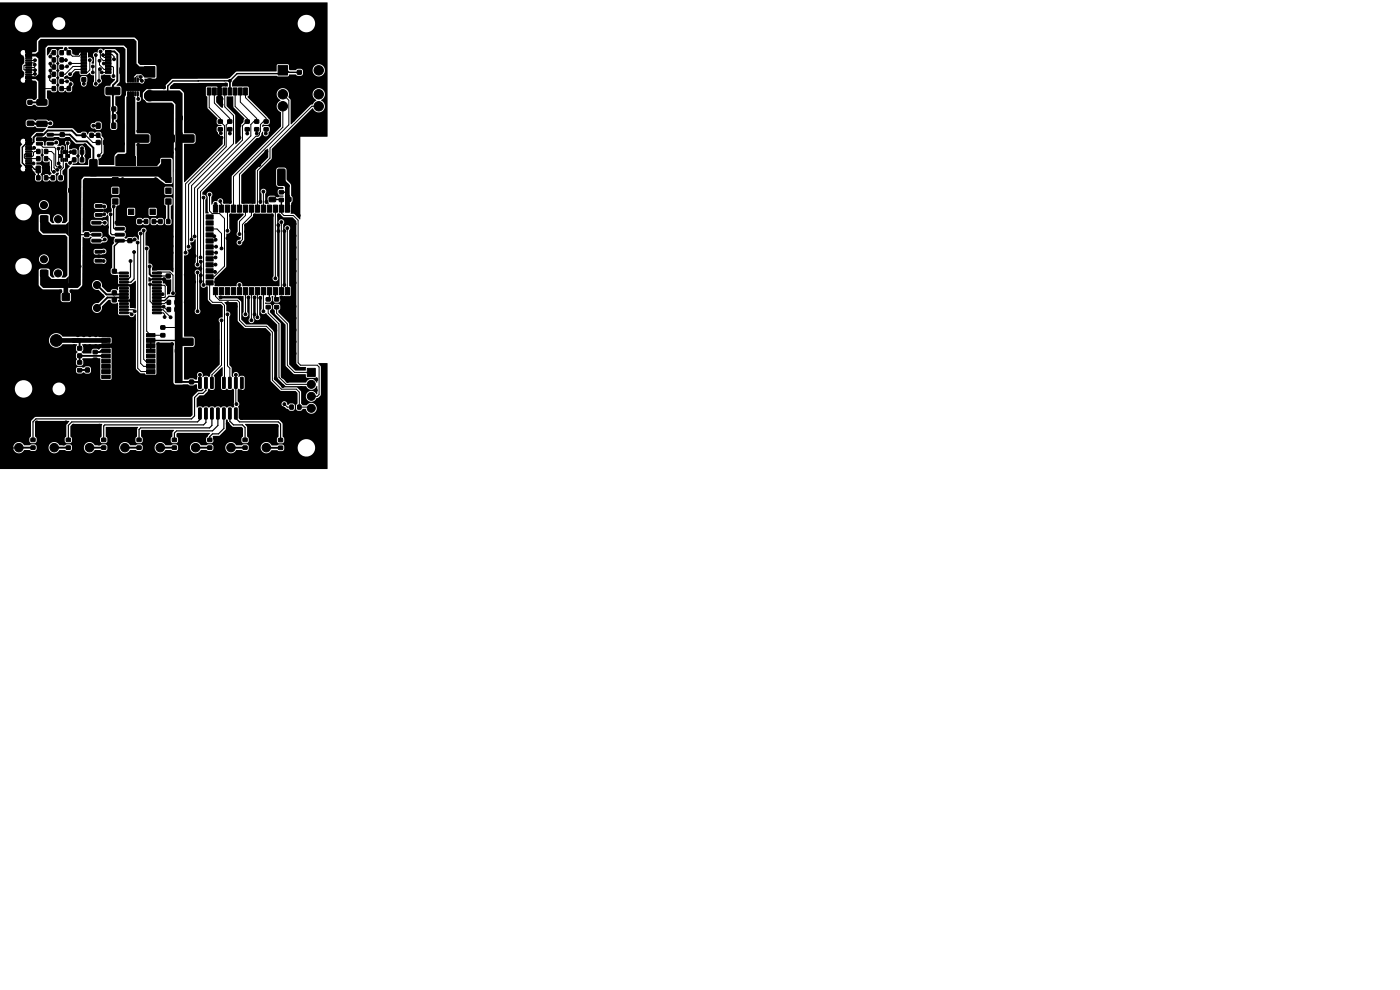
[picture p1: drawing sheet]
<svg xmlns="http://www.w3.org/2000/svg" width="297mm" height="210mm" viewBox="0 0 297 210" stroke-linecap="round" stroke-linejoin="round" font-family="sans-serif">
<g fill="#000" stroke="#000" stroke-width=".21">
<path d="M5.5 10.6h1.2v.5l-1.2 .1zM5.5 11.4h1.2v.5l-1.2 .1zM5.5 16.2h1.2v.5l-1.2 .1zM5.5 17h1.2v.5l-1.2 .1zM5.5 12.7h1.2v.2l-1.2 .1zM5.5 13.7h1.2v.2l-1.2 .1zM5.5 14.2h1.2v.2l-1.2 .1zM5.5 15.2h1.2v.2l-1.2 .1zM5.5 15.7h1.2v.2l-1.2 .1zM5.5 14.7h1.2v.2l-1.2 .1zM5.5 13.2h1.2v.2l-1.2 .1zM5.5 12.2h1.2v.2l-1.2 .1z"/>
<path d="M11.1 13.8h.7v.8h-.7zM11.1 15.3h.7v.9h-.7zM11.1 12.3h.7v.8h-.7zM11.1 18.4h.7v.8h-.7zM11.1 10.8h.7v.8h-.7zM11.1 16.9h.7v.8h-.7zM12.7 13.8h.7v.8h-.7zM12.7 15.3h.7v.9h-.7zM12.7 12.3h.7v.8h-.7zM12.7 18.4h.7v.8h-.7zM12.7 10.8h.7v.8h-.7zM12.7 16.9h.7v.8h-.7z"/>
<path d="M14.3 18.4h.6v.8h-.6zM14.3 10.8h.6v.8h-.6zM15.9 18.4h.7v.8h-.7zM15.9 10.8h.7v.8h-.7zM15.8 16.5h.8v.8h-.8zM17.2 10.7h1.2v.4h-1.2zM17.2 11.4h1.2v.4h-1.2zM17.2 12h1.2v.4h-1.2zM17.2 12.6h1.2v.4h-1.2zM17.2 13.3h1.2v.4h-1.2zM17.2 13.9h1.2v.4h-1.2zM17.2 14.5h1.2v.4h-1.2z"/>
<path d="M17.2 15.2h1.2v.4h-1.2zM17.4 16.5h.8v.8h-.8zM18.1 18.6l2.8-.1 .2 .3-.1 1.1-.2 .2h-2.6l-.1-.2zM22.4 15.2h1.2v.4h-1.2zM22.4 14.5h1.2v.4h-1.2zM22.4 13.9h1.2v.4h-1.2zM22.4 13.3h1.2v.4h-1.2zM22.4 12.6h1.2v.4h-1.2zM22.4 12h1.2v.4h-1.2zM22.4 11.4h1.2v.4h-1.2zM22.4 10.7h1.2v.4h-1.2zM22.5 18.6l2.8-.1 .2 .3-.1 1.1-.2 .2h-2.6l-.1-.2z"/>
<path d="M26.3 18.3h.7v.3h-.7zM25.5 14.3h.7l.2 .1v1.1l-.1 .2h-.6l-.3-.1zM27 17.6h2.4v1.6h-2.4zM27.1 16.5h.2v.9l-.2-.1zM27.1 19.5h.2v.8h-.2zM27.6 16.5h.2v.9l-.2-.1zM27.6 19.5h.2v.8h-.2zM28.1 16.5h.2v.9l-.2-.1zM28.1 19.5h.2v.8h-.2zM27.4 14.3h.7l.2 .1v1.1l-.1 .2h-.6l-.3-.1zM28.6 16.5h.2v.9l-.2-.1zM28.6 19.5h.2v.8h-.2z"/>
<path d="M29.1 16.5h.2v.9l-.2-.1zM29.1 19.5h.2v.8h-.2zM29.4 18.3h.7v.3h-.7zM30.6 14.1h2.3v2.2h-2.3zM41.3 12.9l.3-.2h.9l.2 .2v1.4l-.1 .3-1 .1-.3-.2zM44 18.7h.8v1.5h-.8zM45.1 18.7h.8v1.5h-.8zM46.2 18.7h.8v1.5h-.8zM47.3 18.7h.8v1.5h-.8zM48.4 18.7h.8v1.5h-.8zM49.5 18.7h.8v1.5h-.8zM50.6 18.7h.8v1.5h-.8z"/>
<path d="M51.7 18.7h.8v1.5h-.8zM55.1 12.9l.3-.2h.8l.2 .2 .1 1.4-.2 .3-.9 .1-.3-.2zM59 13.9h2v2h-2zM63.1 15h.8v.7h-.8zM63.1 16.5h.8v.8h-.8zM5.8 25.7h1.2l.2 .2v.6l-.2 .2-1.1-.1-.1-.2zM5.8 23.8h1.2l.2 .2v.6l-.2 .2-1.1-.1-.1-.2zM5.9 21.3h.9v.8h-.9zM5.9 19.8h.9v.8h-.9zM5.5 29.4h1.1l.1 .5-1.2 .1zM5.5 30.2h1.1l.1 .5-1.2 .1zM5.5 35h1.1l.1 .5-1.2 .1z"/>
<path d="M5.5 35.8h1.1l.1 .5-1.2 .1zM5.5 31.5h1.2v.2l-1.2 .1zM5.5 32.5h1.2v.2l-1.2 .1zM5.5 33h1.2v.2l-1.2 .1zM5.5 34h1.2v.2l-1.2 .1zM5.5 34.5h1.2v.2l-1.2 .1zM5.5 33.5h1.2v.2l-1.2 .1zM5.5 32h1.2v.2l-1.2 .1zM5.5 31h1.2v.2l-1.2 .1zM7.7 35.3l.7-.1 .2 .2v1l-.1 .2-.6 .1-.3-.2zM7.8 28.3h1.2v.5l-1.2 .1zM7.8 29.3l1.2-.1v.5l-1.2 .1z"/>
<path d="M7.8 30.2h1.2v.5l-1.2 .1zM7.8 37.3h.7v.8h-.7zM7.9 21.2l1.9-.1 .2 .3v.8l-.3 .1h-1.8l-.1-.2zM7.9 23.5l1.9-.1 .2 .2v.8l-.3 .2h-1.8l-.1-.3zM7.9 25.8l1.9-.1 .2 .2v.8l-.3 .2h-1.8l-.1-.3zM7.8 31.7h.7v.8h-.7zM7.8 33.2h.7v.9h-.7zM9.4 37.3h.7v.8h-.7zM9.6 35.3l.7-.1 .2 .2v1l-.1 .2-.6 .1-.3-.2zM10 30.2h1.2l.1 .5-1.2 .1zM10 28.3h1.2l.1 .5-1.2 .1zM9.4 31.7h.7v.8h-.7z"/>
<path d="M9.4 33.2h.7v.9h-.7zM10.9 37.3h.7v.8h-.7zM12.1 21.2h6.2v5.6h-6.2zM12.5 37.3h.7v.8h-.7zM12.5 32.8h.8v.1l-.8 .1zM12.5 33.2h.8v.1l-.8 .1zM12.9 33.6h.2v.6h-.2zM12.9 31.9l.2 .1v.6h-.2zM13.3 33.6h.2v.6h-.2zM13.3 31.9l.2 .1v.6h-.2zM12.8 28.2h.8v.7h-.8zM12.8 29.7h.8v.8h-.8z"/>
<path d="M13.7 33.6h.2v.6h-.2zM13.7 31.9l.2 .1v.6h-.2zM13.9 33.2h.8l.1 .1-.8 .1zM13.9 32.8h.8l.1 .1-.8 .1zM14.1 33.6h.2v.6h-.2zM14.1 31.9l.2 .1v.6h-.2zM15.4 31.8h.7v.9h-.7zM15.4 33.5h.7v.8h-.7zM17.4 28.3h.7v.8h-.7zM17.1 31.8h.6v.9h-.6zM17.1 33.5h.6v.8h-.6zM19.1 28.3h.7v.8h-.7z"/>
<path d="M19.1 33.9l1.3-.1 .2 .2v3.1l-.1 .2h-1.2l-.3-.1zM19.1 39.3l1.3-.1 .2 .2v3.1l-.1 .2h-1.2l-.3-.1zM20.4 29.8h.8v.8h-.8zM20.5 28.3h.7v.8h-.7zM20.4 26.1h.8v1.1h-.8zM22 29.8h.8v.8h-.8zM22.1 28.3h.7v.8h-.7zM22.2 24.3h.7v.9h-.7zM22.2 22.7h.8v.8h-.8zM23.9 37.6h1.1v1.1h-1.1zM24.6 33.2h4.2v1.9h-4.2zM23.7 26.1h.8v1.1h-.8z"/>
<path d="M23.9 24.3h.6v.9h-.6zM23.8 22.7h.7v.8h-.7zM25.4 26.1h.6l.3 .1v1.1l-.2 .2h-.6l-.2-.1zM28.2 28.7l3.3-.1 .1 .2v1.2l-.2 .2h-3.1l-.2-.3zM27.3 26.1h.6l.3 .1v1.1l-.2 .2h-.6l-.2-.1zM29.1 33.2h4.2v1.9h-4.2zM33.6 28.7l3.3-.1 .1 .2v1.2l-.2 .2h-3.1l-.2-.3zM34.3 33.8h1.9v4.2h-1.9zM35.2 37.6h1.1v1.1h-1.1zM37.8 28.7l3.2-.1 .2 .2v1.2l-.3 .2h-3l-.2-.3zM37.9 24.6h.7v.8h-.7zM39.4 24.6h.8v.8h-.8z"/>
<path d="M41.4 21.1l1-.1 .3 .2v1.4l-.1 .3-1 .1-.3-.2v-1.4zM43.2 28.7l3.2-.1 .2 .2v1.2l-.3 .2h-3l-.2-.3zM46.3 25.4h.9v.7h-.9zM46.3 27.1h.9v.7h-.9zM48.3 25.4h.9v.7h-.9zM48.3 27.1h.9v.7h-.9zM52 25.4h.9v.7h-.9zM52 27.1h.9v.7h-.9zM54 25.4h.9v.7h-.9zM54 27.1h.9v.7h-.9zM55.2 21.1l.9-.1 .3 .2 .1 1.4-.2 .3-.9 .1-.3-.2-.1-1.4zM56 25.4h.9v.7h-.9z"/>
<path d="M56 27.1h.9v.7h-.9zM59 35.9l1.2-.1 .3 .2v3.1l-.2 .2h-1.2l-.2-.1zM59 30.5l1.2-.1 .3 .2v3.1l-.2 .2h-1.2l-.2-.1zM8.6 45.8h1.4v1.4h-1.4zM8.6 57.3h1.4v1.4h-1.4zM13.1 40h.7v.8h-.7zM14.6 40h.8v.8h-.8zM18 49.4h.8v.8h-.8zM18 50.9h.8v.8h-.8zM19.5 47h1.8l.1 .5h-1.8zM19.5 48.3l1.8-.1 .1 .5-1.8 .1zM19.5 49.5h1.8l.1 .5-1.8 .1z"/>
<path d="M19.5 50.8h1.8l.1 .5h-1.8zM20.2 53.1h1.4v.5l-1.3 .1zM20.2 55h1.4v.5l-1.3 .1zM20.3 43.4h1.3l.1 .5-1.4 .1zM20.3 45.3h1.3l.1 .5-1.4 .1zM22.1 54.1h1.3l.1 .5h-1.4zM22.1 44.4h1.4l.1 .5h-1.4zM23.9 42.2h1.1v1.1h-1.1zM23.9 39.9h1.1v1.1h-1.1zM24.5 50.8h1.8l.1 .5h-1.9zM24.5 49.5h1.8l.1 .5-1.9 .1zM24.5 48.3l1.8-.1 .1 .5-1.9 .1z"/>
<path d="M24.5 47h1.8l.1 .5h-1.9zM23.8 57.1h.9v.8h-.9zM23.8 58.7h.9v.8h-.9zM25.4 57.7h1.7l.1 .3-1.8 .1zM25.4 58.4h1.7l.1 .3-1.8 .1zM25.4 59h1.7l.1 .3-1.8 .1zM25.4 59.7h1.7l.1 .3-1.8 .1zM27.2 44.4h1.2v1.1h-1.2zM27.1 50.7h.9v.7h-.9zM27.1 49.1h.9v.8h-.9zM27.6 46.6h.7v.8h-.7zM29.5 44.4h1.2v1.1h-1.2z"/>
<path d="M29.2 46.6h.7v.8h-.7zM30.6 46.6h.7v.8h-.7zM31.8 44.4h1.2v1.1h-1.2zM32.4 59.7h1.7l.1 .3-1.8 .1zM32.4 59h1.7l.1 .3-1.8 .1zM32.4 58.4h1.7l.1 .3-1.8 .1zM32.4 57.7h1.7l.1 .3-1.8 .1zM32.3 46.6h.7v.8h-.7zM33.7 46.6h.7v.8h-.7zM35.2 42.2h1.1v1.1h-1.1zM35.2 39.9h1.1v1.1h-1.1zM35.3 58.2h.8v.7h-.8z"/>
<path d="M35.3 59.7h.8v.8h-.8zM35.3 46.6h.7v.8h-.7zM43.7 45.6h1.5v.9h-1.5zM43.7 46.9h1.5v.9h-1.5zM43.7 48.1h1.5v.9h-1.5zM43.7 49.4h1.5v.9h-1.5zM43.7 50.7h1.5v.9h-1.5zM43.7 51.9h1.5v.9h-1.5zM43.7 53.2h1.5v.9h-1.5zM43.7 54.5h1.5v.9h-1.5zM43.7 55.7h1.5v.9h-1.5zM43.7 57h1.5v.9h-1.5z"/>
<path d="M43.7 58.3h1.5v.9h-1.5zM43.7 59.6h1.5v.9h-1.5zM45.3 43.5h.9v1.5h-.9zM46.5 43.5h.9v1.5h-.9zM47.8 43.5h.9v1.5h-.9zM49.1 43.5h.9v1.5h-.9zM50.3 43.5h1v1.5h-1zM51.6 43.5h.9v1.5h-.9zM52.9 43.5h.9v1.5h-.9zM54.2 43.5h.9v1.5h-.9zM55.4 43.5h.9v1.5h-.9zM52.6 49.6h3.9v3.9h-3.9z"/>
<path d="M56.7 43.5h.9v1.5h-.9zM57.1 41.9l1.3-.1 .1 .3v.6l-.2 .1h-1.1l-.1-.2zM57.1 40l1.3-.1 .1 .3v.6l-.2 .1h-1.1l-.1-.2zM58 43.5h.9v1.5h-.9zM59.2 43.5h.9v1.5h-.9zM59.3 40.4h.8v.7h-.8zM59.3 42.1h.8v.7h-.8zM60.5 43.5h.9v1.5h-.9zM60.9 41.9h.8v.8h-.8zM61.8 43.5h.9v1.5h-.9zM62.5 41.9h.7v.8h-.7zM13.2 62.3h1.5v1.4h-1.5z"/>
<path d="M16.5 73.5h.8v.8h-.8zM16.5 75.1h.8v.7h-.8zM16.5 76.5h.8v.7h-.8zM16.5 78.2h.8v.7h-.8zM18.2 78.1h.7v.8h-.7zM19.7 78.1h.8v.8h-.8zM19.8 74.3h.8v.7h-.8zM19.8 76h.8v.7h-.8zM21.6 70.8h1.8v.7h-1.8zM21.6 71.8h1.8v.8h-1.8zM21.6 72.9h1.8v.8h-1.8zM21.6 74h1.8v.8h-1.8z"/>
<path d="M21.6 75.1h1.8v.8h-1.8zM21.6 76.2h1.8v.8h-1.8zM21.6 77.3h1.8v.8h-1.8zM21.6 78.4h1.8v.8h-1.8zM21.6 79.6h1.8v.7h-1.8zM23.8 61.7h.9v.8h-.9zM23.8 60.2h.9v.7h-.9zM23.8 63.2h.9v.8h-.9zM23.8 64.8h.9v.8h-.9zM25.4 60.3h1.7l.1 .3-1.8 .1zM25.4 61h1.7l.1 .3-1.8 .1zM25.4 61.6h1.7l.1 .3-1.8 .1z"/>
<path d="M25.4 62.3h1.7l.1 .3-1.8 .1zM25.4 62.9h1.7l.1 .3-1.8 .1zM25.4 63.6h1.7l.1 .3-1.8 .1zM25.4 64.2h1.7l.1 .3-1.8 .1zM25.4 64.9h1.7l.1 .3-1.8 .1zM25.4 65.5h1.7l.1 .3-1.8 .1zM25.4 66.2h1.7l.1 .3-1.8 .1zM31.1 79.6h1.8v.7h-1.8zM31.1 78.4h1.8v.8h-1.8zM31.1 77.3h1.8v.8h-1.8zM31.1 76.2h1.8v.8h-1.8zM31.1 75.1h1.8v.8h-1.8z"/>
<path d="M31.1 74h1.8v.8h-1.8zM31.1 72.9h1.8v.8h-1.8zM31.1 71.8h1.8v.8h-1.8zM31.1 70.8h1.8v.7h-1.8zM32.4 66.2h1.7l.1 .3-1.8 .1zM32.4 65.5h1.7l.1 .3-1.8 .1zM32.4 64.9h1.7l.1 .3-1.8 .1zM32.4 64.2h1.7l.1 .3-1.8 .1zM32.4 63.6h1.7l.1 .3-1.8 .1zM32.4 62.9h1.7l.1 .3-1.8 .1zM32.4 62.3h1.7l.1 .3-1.8 .1zM32.4 61.6h1.7l.1 .3-1.8 .1z"/>
<path d="M32.4 61h1.7l.1 .3-1.8 .1zM32.4 60.3h1.7l.1 .3-1.8 .1zM34.1 69.1h.9v.7h-.9zM34.1 70.8h.9v.7h-.9zM35.5 65.2h.7v.9h-.7zM35.5 63.7h.7v.9h-.7zM35.7 74h.8v.8h-.8zM37.6 71.8l3.2-.1 .2 .3v1.2l-.3 .1h-3.1l-.1-.2zM37.1 65.2h.7v.9h-.7zM37.1 63.7h.7v.9h-.7zM37.2 74h.8v.8h-.8zM43 71.8l3.2-.1 .2 .3v1.2l-.3 .1h-3.1l-.1-.2z"/>
<path d="M45.3 61h.9v1.5h-.9zM46.5 61h.9v1.5h-.9zM47.8 61h.9v1.5h-.9zM49.1 61h.9v1.5h-.9zM50.3 61h1v1.5h-1zM51.6 61h.9v1.5h-.9zM52.9 61h.9v1.5h-.9zM54.2 61h.9v1.5h-.9zM55.4 61h.9v1.5h-.9zM56.7 61h.9v1.5h-.9zM56.5 63.2h.8v.6h-.8zM56.5 64.8h.8v.7h-.8z"/>
<path d="M58 61h.9v1.5h-.9zM58.3 63.2h.8v.6h-.8zM58.3 64.8h.8v.7h-.8zM59.2 61h.9v1.5h-.9zM60.5 61h.9v1.5h-.9zM61.8 61h.9v1.5h-.9zM65.2 78.1h1.7v1.7h-1.7zM3.1 96.6h1.8v1.8h-1.8zM6.6 93h.8v.7h-.8zM6.6 94.6h.8v.7h-.8zM10.6 96.6h1.8v1.8h-1.8zM14.1 93h.8v.7h-.8z"/>
<path d="M14.1 94.6h.8v.7h-.8zM18.1 96.6h1.8v1.8h-1.8zM21.6 93h.8v.7h-.8zM21.6 94.6h.8v.7h-.8zM25.6 96.6h1.8v1.8h-1.8zM29.1 93h.8v.7h-.8zM29.1 94.6h.8v.7h-.8zM33.1 96.6h1.8v1.8h-1.8zM36.6 93h.8v.7h-.8zM36.6 94.6h.8v.7h-.8zM40.2 80.6h.8v.8h-.8zM40.2 82.2h.8v.8h-.8z"/>
<path d="M42.2 86.6l.4-.1 .1 .2v2.1l-.1 .1-.5-.1zM42.2 80.1l.4-.1 .1 .2v2.1l-.1 .1-.5-.1zM40.6 96.6h1.8v1.8h-1.8zM43.4 86.6l.4-.1 .2 .2v2.1l-.2 .1-.4-.1zM43.4 80.1l.4-.1 .2 .2v2.1l-.2 .1-.4-.1zM44.1 93h.8v.7h-.8zM44.1 94.6h.8v.7h-.8zM44.7 86.6l.4-.1 .2 .2v2.1l-.2 .1-.4-.1zM44.7 80.1l.4-.1 .2 .2v2.1l-.2 .1-.4-.1zM46 86.6l.4-.1 .1 .2v2.1l-.1 .1-.5-.1zM46 80.1l.4-.1 .1 .2v2.1l-.1 .1-.5-.1zM47.2 86.6l.4-.1 .2 .2v2.1l-.2 .1-.4-.1z"/>
<path d="M47.2 80.1l.4-.1 .2 .2v2.1l-.2 .1-.4-.1zM48.5 86.6l.4-.1 .2 .2v2.1l-.2 .1-.4-.1zM48.5 80.1l.4-.1 .2 .2v2.1l-.2 .1-.4-.1zM49.8 86.6l.4-.1 .1 .2v2.1l-.1 .1-.5-.1zM49.8 80.1l.4-.1 .1 .2v2.1l-.1 .1-.5-.1zM48.1 96.6h1.8v1.8h-1.8zM51 86.6l.5-.1 .1 .2v2.1l-.1 .1-.5-.1zM51 80.1l.5-.1 .1 .2v2.1l-.1 .1-.5-.1zM51.6 93h.8v.7h-.8zM51.6 94.6h.8v.7h-.8zM55.6 96.6h1.8v1.8h-1.8zM59.1 93h.8v.7h-.8z"/>
<path d="M59.1 94.7h.8v.6h-.8zM61.5 85.9h.7v.9h-.7zM63.2 85.9h.6v.9h-.6z"/>
<circle cx="2.5" cy="17.5" r=".3"/>
<circle cx="2.5" cy="20" r=".3"/>
<circle cx="2.5" cy="5" r=".3"/>
<circle cx="2.5" cy="15" r=".3"/>
<circle cx="2.5" cy="7.5" r=".3"/>
<circle cx="2.5" cy="2.5" r=".3"/>
<circle cx="2.5" cy="12.5" r=".3"/>
<circle cx="5" cy="20" r=".3"/>
<circle cx="5" cy="2.5" r=".3"/>
<circle cx="7.4" cy="13.7" r=".3"/>
<circle cx="7.4" cy="15.7" r=".3"/>
<circle cx="7.4" cy="12.8" r=".3"/>
<circle cx="7.4" cy="14.9" r=".3"/>
<circle cx="7.5" cy="5" r=".3"/>
<circle cx="7.5" cy="2.5" r=".3"/>
<circle cx="10" cy="2.5" r=".3"/>
<circle cx="10.4" cy="10.4" r=".3"/>
<circle cx="10.5" cy="16.3" r=".3"/>
<circle cx="10.7" cy="12" r=".3"/>
<circle cx="10.7" cy="13.5" r=".3"/>
<circle cx="10.7" cy="15" r=".3"/>
<circle cx="12.5" cy="2.5" r=".3"/>
<circle cx="13.9" cy="10.4" r=".3"/>
<circle cx="14" cy="12.8" r=".3"/>
<circle cx="14.2" cy="14.1" r=".3"/>
<circle cx="14.2" cy="17.3" r=".3"/>
<circle cx="14.9" cy="15.7" r=".3"/>
<circle cx="14.9" cy="13.5" r=".3"/>
<circle cx="15" cy="17.8" r=".3"/>
<circle cx="15" cy="5" r=".3"/>
<circle cx="15" cy="2.5" r=".3"/>
<circle cx="17.5" cy="2.5" r=".3"/>
<circle cx="17.8" cy="17.8" r=".3"/>
<circle cx="19" cy="12.8" r=".3"/>
<circle cx="19.2" cy="11.3" r=".3"/>
<circle cx="19.7" cy="15.4" r=".3"/>
<circle cx="19.7" cy="14.1" r=".3"/>
<circle cx="20" cy="5" r=".3"/>
<circle cx="20" cy="2.5" r=".3"/>
<circle cx="20.3" cy="17.8" r=".3"/>
<circle cx="20.3" cy="11.7" r=".3"/>
<circle cx="21" cy="17.1" r=".3"/>
<circle cx="21.1" cy="12.9" r=".3"/>
<circle cx="21.2" cy="14.7" r=".3"/>
<circle cx="21.3" cy="10.9" r=".3"/>
<circle cx="21.6" cy="15.4" r=".3"/>
<circle cx="21.9" cy="11.7" r=".3"/>
<circle cx="22" cy="13.5" r=".3"/>
<circle cx="22.5" cy="2.5" r=".3"/>
<circle cx="24.1" cy="16.1" r=".3"/>
<circle cx="24.2" cy="12.6" r=".3"/>
<circle cx="25" cy="5" r=".3"/>
<circle cx="25" cy="2.5" r=".3"/>
<circle cx="25.4" cy="10.5" r=".3"/>
<circle cx="26" cy="17" r=".3"/>
<circle cx="27.5" cy="2.5" r=".3"/>
<circle cx="29.9" cy="16.3" r=".3"/>
<circle cx="30" cy="5" r=".3"/>
<circle cx="30" cy="10" r=".3"/>
<circle cx="30" cy="2.5" r=".3"/>
<circle cx="30.1" cy="17.1" r=".3"/>
<circle cx="31.8" cy="17.8" r="1.1"/>
<circle cx="32.5" cy="2.5" r=".3"/>
<circle cx="34.8" cy="18.5" r=".3"/>
<circle cx="35" cy="10" r=".3"/>
<circle cx="35" cy="15" r=".3"/>
<circle cx="35" cy="5" r=".3"/>
<circle cx="35" cy="2.5" r=".3"/>
<circle cx="36.6" cy="18.4" r=".3"/>
<circle cx="37.5" cy="2.5" r=".3"/>
<circle cx="40" cy="5" r=".3"/>
<circle cx="40" cy="20" r=".3"/>
<circle cx="40" cy="15" r=".3"/>
<circle cx="40" cy="10" r=".3"/>
<circle cx="40" cy="2.5" r=".3"/>
<circle cx="42.5" cy="2.5" r=".3"/>
<circle cx="45" cy="5" r=".3"/>
<circle cx="45" cy="10" r=".3"/>
<circle cx="45" cy="15" r=".3"/>
<circle cx="45" cy="2.5" r=".3"/>
<circle cx="47.5" cy="2.5" r=".3"/>
<circle cx="47.9" cy="17.9" r=".3"/>
<circle cx="48.8" cy="17.1" r=".3"/>
<circle cx="50" cy="5" r=".3"/>
<circle cx="50" cy="10" r=".3"/>
<circle cx="50" cy="2.5" r=".3"/>
<circle cx="52.5" cy="2.5" r=".3"/>
<circle cx="52.7" cy="17.1" r=".3"/>
<circle cx="55" cy="5" r=".3"/>
<circle cx="55" cy="20" r=".3"/>
<circle cx="55" cy="10" r=".3"/>
<circle cx="55" cy="2.5" r=".3"/>
<circle cx="57.5" cy="2.5" r=".3"/>
<circle cx="60" cy="20" r="1"/>
<circle cx="60" cy="17.5" r="1"/>
<circle cx="60" cy="5" r=".3"/>
<circle cx="60" cy="10" r=".3"/>
<circle cx="60" cy="2.5" r=".3"/>
<circle cx="62.5" cy="2.5" r=".3"/>
<circle cx="65" cy="20" r=".3"/>
<circle cx="65" cy="15" r=".3"/>
<circle cx="65" cy="10" r=".3"/>
<circle cx="65" cy="2.5" r=".3"/>
<circle cx="67.5" cy="5" r=".3"/>
<circle cx="67.5" cy="10" r=".3"/>
<circle cx="67.5" cy="2.5" r=".3"/>
<circle cx="67.5" cy="7.5" r=".3"/>
<circle cx="67.5" cy="12.5" r=".3"/>
<circle cx="67.6" cy="14.9" r="1"/>
<circle cx="67.6" cy="20" r="1"/>
<circle cx="67.6" cy="17.5" r="1"/>
<circle cx="2.5" cy="32.5" r=".3"/>
<circle cx="2.5" cy="27.5" r=".3"/>
<circle cx="2.5" cy="22.5" r=".3"/>
<circle cx="2.5" cy="40" r=".3"/>
<circle cx="2.5" cy="35" r=".3"/>
<circle cx="2.5" cy="30" r=".3"/>
<circle cx="2.5" cy="25" r=".3"/>
<circle cx="5" cy="40" r=".3"/>
<circle cx="5" cy="25" r=".3"/>
<circle cx="7.1" cy="34.7" r=".3"/>
<circle cx="7.2" cy="31.4" r=".3"/>
<circle cx="9.3" cy="36.7" r=".3"/>
<circle cx="9.3" cy="35.6" r=".3"/>
<circle cx="9.7" cy="29.6" r=".3"/>
<circle cx="10.7" cy="26.2" r=".3"/>
<circle cx="11.4" cy="36.4" r=".3"/>
<circle cx="11.9" cy="30.2" r=".3"/>
<circle cx="12.2" cy="36" r=".3"/>
<circle cx="12.4" cy="31.5" r=".3"/>
<circle cx="12.4" cy="34.7" r=".3"/>
<circle cx="12.7" cy="35.4" r=".3"/>
<circle cx="13.3" cy="31.4" r=".3"/>
<circle cx="14.3" cy="30.4" r=".3"/>
<circle cx="14.6" cy="29.5" r=".3"/>
<circle cx="14.9" cy="34.5" r=".3"/>
<circle cx="15" cy="32.3" r=".3"/>
<circle cx="15.4" cy="30.5" r=".3"/>
<circle cx="17.4" cy="31.5" r=".3"/>
<circle cx="18" cy="30.8" r=".3"/>
<circle cx="18.2" cy="38.2" r=".3"/>
<circle cx="18.4" cy="33" r=".3"/>
<circle cx="19.8" cy="26.7" r=".3"/>
<circle cx="21" cy="33" r=".3"/>
<circle cx="22" cy="39" r=".3"/>
<circle cx="23.4" cy="30.5" r=".3"/>
<circle cx="26" cy="38" r=".3"/>
<circle cx="26" cy="40" r=".3"/>
<circle cx="26.1" cy="30.5" r=".3"/>
<circle cx="29.3" cy="21" r=".3"/>
<circle cx="29.3" cy="30.7" r=".3"/>
<circle cx="29.3" cy="27.8" r=".3"/>
<circle cx="29.5" cy="32.4" r=".3"/>
<circle cx="30.5" cy="21.6" r=".3"/>
<circle cx="31.8" cy="20.3" r="1.1"/>
<circle cx="33" cy="38" r=".3"/>
<circle cx="33" cy="40" r=".3"/>
<circle cx="36.3" cy="22.4" r=".3"/>
<circle cx="36.4" cy="32.4" r=".3"/>
<circle cx="37.5" cy="31.6" r=".3"/>
<circle cx="38.1" cy="39.4" r=".3"/>
<circle cx="38.4" cy="28.3" r=".3"/>
<circle cx="40" cy="35" r=".3"/>
<circle cx="46.9" cy="28.3" r=".3"/>
<circle cx="47" cy="29.2" r=".3"/>
<circle cx="47" cy="22.2" r=".3"/>
<circle cx="47" cy="21" r=".3"/>
<circle cx="48.8" cy="28.3" r=".3"/>
<circle cx="49" cy="21" r=".3"/>
<circle cx="50" cy="35" r=".3"/>
<circle cx="50.8" cy="29.2" r=".3"/>
<circle cx="50.8" cy="26.7" r=".3"/>
<circle cx="51" cy="25" r=".3"/>
<circle cx="52.5" cy="28.3" r=".3"/>
<circle cx="54.5" cy="28.3" r=".3"/>
<circle cx="55" cy="35" r=".3"/>
<circle cx="56.4" cy="28.3" r=".3"/>
<circle cx="56.5" cy="32.1" r=".3"/>
<circle cx="60" cy="22.5" r="1"/>
<circle cx="60" cy="35" r=".3"/>
<circle cx="60.9" cy="39.4" r=".3"/>
<circle cx="62.2" cy="25.4" r=".3"/>
<circle cx="62.5" cy="32.5" r=".3"/>
<circle cx="62.5" cy="35" r=".3"/>
<circle cx="62.5" cy="40" r=".3"/>
<circle cx="62.5" cy="30" r=".3"/>
<circle cx="62.5" cy="37.5" r=".3"/>
<circle cx="65" cy="25" r=".3"/>
<circle cx="67.5" cy="27.5" r=".3"/>
<circle cx="67.5" cy="25" r=".3"/>
<circle cx="67.6" cy="22.5" r="1"/>
<circle cx="2.5" cy="50" r=".3"/>
<circle cx="2.5" cy="45" r=".3"/>
<circle cx="2.5" cy="42.5" r=".3"/>
<circle cx="2.5" cy="52.5" r=".3"/>
<circle cx="2.5" cy="47.5" r=".3"/>
<circle cx="2.5" cy="57.5" r=".3"/>
<circle cx="2.5" cy="55" r=".3"/>
<circle cx="5" cy="50" r=".3"/>
<circle cx="9.3" cy="55" r=".75"/>
<circle cx="9.3" cy="43.5" r=".75"/>
<circle cx="11" cy="45.5" r=".3"/>
<circle cx="11" cy="56.5" r=".3"/>
<circle cx="12.3" cy="55" r=".75"/>
<circle cx="12.3" cy="58" r=".75"/>
<circle cx="12.3" cy="43.5" r=".75"/>
<circle cx="12.3" cy="46.5" r=".75"/>
<circle cx="13.8" cy="46.7" r=".3"/>
<circle cx="13.8" cy="58.3" r=".3"/>
<circle cx="16.9" cy="56.5" r=".3"/>
<circle cx="18" cy="54.4" r=".3"/>
<circle cx="18" cy="55.8" r=".3"/>
<circle cx="21" cy="54.4" r=".3"/>
<circle cx="21.1" cy="40.5" r=".3"/>
<circle cx="22" cy="55.4" r=".3"/>
<circle cx="22" cy="53.3" r=".3"/>
<circle cx="22.1" cy="45.5" r=".3"/>
<circle cx="22.1" cy="43.8" r=".3"/>
<circle cx="22.2" cy="47.2" r=".3"/>
<circle cx="22.2" cy="50.8" r=".3"/>
<circle cx="22.7" cy="48.2" r=".3"/>
<circle cx="23.5" cy="45.5" r=".3"/>
<circle cx="23.7" cy="50.8" r=".3"/>
<circle cx="24.1" cy="43.8" r=".3"/>
<circle cx="25.1" cy="44" r=".3"/>
<circle cx="25.3" cy="46.3" r=".3"/>
<circle cx="26.9" cy="47.8" r=".3"/>
<circle cx="27.7" cy="55.4" r=".3"/>
<circle cx="28.4" cy="53.5" r=".3"/>
<circle cx="28.6" cy="50.8" r=".3"/>
<circle cx="29.2" cy="51.4" r=".3"/>
<circle cx="29.8" cy="49.5" r=".3"/>
<circle cx="30.5" cy="48.9" r=".3"/>
<circle cx="31.1" cy="52.7" r=".3"/>
<circle cx="31.8" cy="56.5" r=".3"/>
<circle cx="32" cy="53.7" r=".3"/>
<circle cx="32" cy="50.2" r=".3"/>
<circle cx="32" cy="52.2" r=".3"/>
<circle cx="32" cy="55.3" r=".3"/>
<circle cx="32.8" cy="56.9" r=".3"/>
<circle cx="34.8" cy="43.9" r=".3"/>
<circle cx="34.8" cy="59.2" r=".3"/>
<circle cx="35" cy="55" r=".3"/>
<circle cx="36.4" cy="53.6" r=".3"/>
<circle cx="36.4" cy="50.2" r=".3"/>
<circle cx="36.4" cy="52.2" r=".3"/>
<circle cx="36.4" cy="57" r=".3"/>
<circle cx="38" cy="50.9" r=".3"/>
<circle cx="39.4" cy="53.6" r=".3"/>
<circle cx="39.4" cy="58.3" r=".3"/>
<circle cx="39.6" cy="54.6" r=".3"/>
<circle cx="40" cy="52.3" r=".3"/>
<circle cx="40.6" cy="50.8" r=".3"/>
<circle cx="41.2" cy="59.8" r=".3"/>
<circle cx="41.3" cy="50.2" r=".3"/>
<circle cx="41.3" cy="54.3" r=".3"/>
<circle cx="41.9" cy="57.8" r=".3"/>
<circle cx="41.9" cy="56.1" r=".3"/>
<circle cx="42.5" cy="57" r=".3"/>
<circle cx="42.5" cy="54.6" r=".3"/>
<circle cx="42.6" cy="59.7" r=".3"/>
<circle cx="42.6" cy="58.4" r=".3"/>
<circle cx="42.6" cy="55.5" r=".3"/>
<circle cx="43.2" cy="41.9" r=".3"/>
<circle cx="44.5" cy="41.3" r=".3"/>
<circle cx="45.5" cy="50.1" r=".3"/>
<circle cx="45.6" cy="41.9" r=".3"/>
<circle cx="45.6" cy="57.7" r=".3"/>
<circle cx="45.7" cy="43.2" r=".3"/>
<circle cx="45.7" cy="54.6" r=".3"/>
<circle cx="45.7" cy="56.1" r=".3"/>
<circle cx="45.7" cy="50.9" r=".3"/>
<circle cx="45.8" cy="59.8" r=".3"/>
<circle cx="45.8" cy="53.6" r=".3"/>
<circle cx="45.8" cy="52.3" r=".3"/>
<circle cx="46.7" cy="42.7" r=".3"/>
<circle cx="47" cy="52.7" r=".3"/>
<circle cx="48.3" cy="49" r=".3"/>
<circle cx="48.3" cy="50.5" r=".3"/>
<circle cx="48.8" cy="42.8" r=".3"/>
<circle cx="49" cy="45.7" r=".3"/>
<circle cx="49.5" cy="47.8" r=".3"/>
<circle cx="50" cy="55" r=".3"/>
<circle cx="50.3" cy="50.4" r=".3"/>
<circle cx="50.8" cy="51.4" r=".3"/>
<circle cx="50.8" cy="45.7" r=".3"/>
<circle cx="50.8" cy="49.7" r=".3"/>
<circle cx="51.7" cy="42.8" r=".3"/>
<circle cx="52.1" cy="59.8" r=".3"/>
<circle cx="52.2" cy="47.8" r=".3"/>
<circle cx="52.2" cy="49.1" r=".3"/>
<circle cx="53.1" cy="50.8" r=".3"/>
<circle cx="53.1" cy="52.2" r=".3"/>
<circle cx="53.6" cy="42.8" r=".3"/>
<circle cx="53.8" cy="52.9" r=".3"/>
<circle cx="53.8" cy="50.1" r=".3"/>
<circle cx="53.8" cy="51.5" r=".3"/>
<circle cx="54.1" cy="45.7" r=".3"/>
<circle cx="54.5" cy="52.2" r=".3"/>
<circle cx="54.5" cy="50.8" r=".3"/>
<circle cx="55" cy="55" r=".3"/>
<circle cx="55.2" cy="52.9" r=".3"/>
<circle cx="55.2" cy="50.1" r=".3"/>
<circle cx="55.2" cy="51.5" r=".3"/>
<circle cx="55.2" cy="42.8" r=".3"/>
<circle cx="55.9" cy="40.6" r=".3"/>
<circle cx="55.9" cy="50.8" r=".3"/>
<circle cx="55.9" cy="52.2" r=".3"/>
<circle cx="56.5" cy="42.8" r=".3"/>
<circle cx="57.7" cy="45.7" r=".3"/>
<circle cx="58.4" cy="59.1" r=".3"/>
<circle cx="58.7" cy="41.4" r=".3"/>
<circle cx="59.1" cy="49" r=".3"/>
<circle cx="59.1" cy="47.8" r=".3"/>
<circle cx="59.2" cy="45.7" r=".3"/>
<circle cx="59.7" cy="47.1" r=".3"/>
<circle cx="60.3" cy="49" r=".3"/>
<circle cx="61" cy="48.4" r=".3"/>
<circle cx="62.5" cy="50" r=".3"/>
<circle cx="62.5" cy="47.5" r=".3"/>
<circle cx="62.5" cy="57.5" r=".3"/>
<circle cx="62.5" cy="52.5" r=".3"/>
<circle cx="62.5" cy="55" r=".3"/>
<circle cx="63.4" cy="45.7" r=".3"/>
<circle cx="2.5" cy="72.5" r=".3"/>
<circle cx="2.5" cy="67.5" r=".3"/>
<circle cx="2.5" cy="62.5" r=".3"/>
<circle cx="2.5" cy="77.5" r=".3"/>
<circle cx="2.5" cy="75" r=".3"/>
<circle cx="2.5" cy="65" r=".3"/>
<circle cx="2.5" cy="70" r=".3"/>
<circle cx="2.5" cy="60" r=".3"/>
<circle cx="5" cy="75" r=".3"/>
<circle cx="5" cy="65" r=".3"/>
<circle cx="5" cy="70" r=".3"/>
<circle cx="5" cy="60" r=".3"/>
<circle cx="9.4" cy="74.8" r="1.25"/>
<circle cx="9.4" cy="69.7" r="1.25"/>
<circle cx="11.9" cy="72.2" r="1.25"/>
<circle cx="12.8" cy="61.8" r=".3"/>
<circle cx="14" cy="65.5" r=".8"/>
<circle cx="14.5" cy="69.7" r="1.25"/>
<circle cx="14.5" cy="74.8" r="1.25"/>
<circle cx="15.2" cy="61.8" r=".3"/>
<circle cx="15.7" cy="73.4" r=".3"/>
<circle cx="16.5" cy="71.1" r=".3"/>
<circle cx="17.8" cy="71.1" r=".3"/>
<circle cx="18" cy="73.4" r=".3"/>
<circle cx="19" cy="71.1" r=".3"/>
<circle cx="19" cy="73.4" r=".3"/>
<circle cx="20" cy="70" r=".3"/>
<circle cx="20.3" cy="71.1" r=".3"/>
<circle cx="20.3" cy="73.4" r=".3"/>
<circle cx="20.6" cy="65.3" r=".75"/>
<circle cx="20.6" cy="60.5" r=".75"/>
<circle cx="21.2" cy="73.4" r=".3"/>
<circle cx="21.2" cy="71.1" r=".3"/>
<circle cx="21.7" cy="62.8" r=".3"/>
<circle cx="25" cy="75" r=".3"/>
<circle cx="25" cy="70" r=".3"/>
<circle cx="27.9" cy="66.7" r=".3"/>
<circle cx="28.2" cy="60.5" r=".3"/>
<circle cx="28.3" cy="64.8" r=".3"/>
<circle cx="28.4" cy="67.8" r=".3"/>
<circle cx="28.6" cy="66" r=".3"/>
<circle cx="31.8" cy="60.3" r=".3"/>
<circle cx="33.6" cy="73" r=".3"/>
<circle cx="34.5" cy="62.4" r=".3"/>
<circle cx="34.7" cy="65.1" r=".3"/>
<circle cx="34.9" cy="67.3" r=".3"/>
<circle cx="35" cy="75" r=".3"/>
<circle cx="36.2" cy="67.3" r=".3"/>
<circle cx="36.5" cy="73" r=".3"/>
<circle cx="36.7" cy="62.2" r=".3"/>
<circle cx="39.4" cy="64.1" r=".3"/>
<circle cx="40" cy="75" r=".3"/>
<circle cx="40" cy="70" r=".3"/>
<circle cx="40" cy="78.7" r=".3"/>
<circle cx="41.9" cy="66" r=".3"/>
<circle cx="42.4" cy="79.5" r=".3"/>
<circle cx="43.2" cy="60.5" r=".3"/>
<circle cx="43.5" cy="65.3" r=".3"/>
<circle cx="45" cy="75" r=".3"/>
<circle cx="45" cy="70" r=".3"/>
<circle cx="46.8" cy="65.1" r=".3"/>
<circle cx="46.8" cy="63.1" r=".3"/>
<circle cx="47" cy="67.9" r=".3"/>
<circle cx="48.3" cy="66.7" r=".3"/>
<circle cx="48.3" cy="64.3" r=".3"/>
<circle cx="50" cy="75" r=".3"/>
<circle cx="50" cy="65" r=".3"/>
<circle cx="50" cy="70" r=".3"/>
<circle cx="50" cy="79.5" r=".3"/>
<circle cx="50.8" cy="60.5" r=".3"/>
<circle cx="50.9" cy="63.2" r=".3"/>
<circle cx="52.1" cy="66.7" r=".3"/>
<circle cx="52.7" cy="63.1" r=".3"/>
<circle cx="53.3" cy="67.9" r=".3"/>
<circle cx="54" cy="63.1" r=".3"/>
<circle cx="54" cy="66.7" r=".3"/>
<circle cx="54.6" cy="67.3" r=".3"/>
<circle cx="55" cy="70" r=".3"/>
<circle cx="55" cy="75" r=".3"/>
<circle cx="55.2" cy="63.2" r=".3"/>
<circle cx="55.9" cy="66" r=".3"/>
<circle cx="56.8" cy="68.4" r=".3"/>
<circle cx="57" cy="71" r=".3"/>
<circle cx="57.8" cy="64.3" r=".3"/>
<circle cx="57.8" cy="66" r=".3"/>
<circle cx="58.4" cy="70.1" r=".3"/>
<circle cx="59.7" cy="63.1" r=".3"/>
<circle cx="60" cy="79.9" r=".3"/>
<circle cx="60" cy="65" r=".3"/>
<circle cx="60" cy="69" r=".3"/>
<circle cx="60.1" cy="78" r=".3"/>
<circle cx="60.3" cy="60.5" r=".3"/>
<circle cx="62.5" cy="72.5" r=".3"/>
<circle cx="62.5" cy="67.5" r=".3"/>
<circle cx="62.5" cy="77.5" r=".3"/>
<circle cx="62.5" cy="75" r=".3"/>
<circle cx="62.5" cy="70" r=".3"/>
<circle cx="62.5" cy="65" r=".3"/>
<circle cx="62.5" cy="60" r=".3"/>
<circle cx="2.5" cy="90" r=".3"/>
<circle cx="2.5" cy="95" r=".3"/>
<circle cx="2.5" cy="85" r=".3"/>
<circle cx="2.5" cy="80" r=".3"/>
<circle cx="2.5" cy="97.5" r=".3"/>
<circle cx="2.5" cy="92.5" r=".3"/>
<circle cx="2.5" cy="82.5" r=".3"/>
<circle cx="2.5" cy="87.5" r=".3"/>
<circle cx="4" cy="95" r=".9"/>
<circle cx="5" cy="90" r=".3"/>
<circle cx="5" cy="80" r=".3"/>
<circle cx="5" cy="85" r=".3"/>
<circle cx="7.5" cy="97.5" r=".3"/>
<circle cx="7.8" cy="89.6" r=".3"/>
<circle cx="10" cy="90" r=".3"/>
<circle cx="10" cy="80" r=".3"/>
<circle cx="10" cy="85" r=".3"/>
<circle cx="10" cy="97.5" r=".3"/>
<circle cx="11.5" cy="95" r=".9"/>
<circle cx="13.5" cy="94.1" r=".3"/>
<circle cx="14" cy="89.6" r=".3"/>
<circle cx="15" cy="85" r=".3"/>
<circle cx="15" cy="80" r=".3"/>
<circle cx="15" cy="97.5" r=".3"/>
<circle cx="15.6" cy="90.3" r=".3"/>
<circle cx="17.5" cy="97.5" r=".3"/>
<circle cx="19" cy="95" r=".9"/>
<circle cx="20" cy="85" r=".3"/>
<circle cx="20" cy="80" r=".3"/>
<circle cx="21" cy="94.1" r=".3"/>
<circle cx="21.1" cy="90.3" r=".3"/>
<circle cx="22.5" cy="97.5" r=".3"/>
<circle cx="22.9" cy="91" r=".3"/>
<circle cx="25" cy="85" r=".3"/>
<circle cx="25" cy="80" r=".3"/>
<circle cx="25" cy="97.5" r=".3"/>
<circle cx="26.5" cy="95" r=".9"/>
<circle cx="28.7" cy="91" r=".3"/>
<circle cx="30" cy="80" r=".3"/>
<circle cx="30" cy="85" r=".3"/>
<circle cx="30" cy="97.5" r=".3"/>
<circle cx="30.5" cy="91.7" r=".3"/>
<circle cx="32.5" cy="97.5" r=".3"/>
<circle cx="34" cy="95" r=".9"/>
<circle cx="35" cy="80" r=".3"/>
<circle cx="35" cy="85" r=".3"/>
<circle cx="36" cy="91.6" r=".3"/>
<circle cx="36.6" cy="81.7" r=".3"/>
<circle cx="37.5" cy="97.5" r=".3"/>
<circle cx="38.2" cy="92.3" r=".3"/>
<circle cx="40" cy="97.5" r=".3"/>
<circle cx="41.5" cy="95" r=".9"/>
<circle cx="43.2" cy="85.7" r=".3"/>
<circle cx="43.7" cy="92.3" r=".3"/>
<circle cx="45" cy="85" r=".3"/>
<circle cx="45" cy="97.5" r=".3"/>
<circle cx="45.6" cy="93" r=".3"/>
<circle cx="47.5" cy="97.5" r=".3"/>
<circle cx="48.3" cy="89.9" r=".3"/>
<circle cx="49" cy="95" r=".9"/>
<circle cx="49.2" cy="85.8" r=".3"/>
<circle cx="50.2" cy="85.7" r=".3"/>
<circle cx="51" cy="91.1" r=".3"/>
<circle cx="51.1" cy="83" r=".3"/>
<circle cx="51.1" cy="84.9" r=".3"/>
<circle cx="52.4" cy="86.7" r=".3"/>
<circle cx="52.5" cy="97.5" r=".3"/>
<circle cx="53" cy="90.5" r=".3"/>
<circle cx="55" cy="80" r=".3"/>
<circle cx="55" cy="85" r=".3"/>
<circle cx="55" cy="97.5" r=".3"/>
<circle cx="56.5" cy="95" r=".9"/>
<circle cx="56.9" cy="81" r=".3"/>
<circle cx="58.5" cy="80.3" r=".3"/>
<circle cx="58.7" cy="90.4" r=".3"/>
<circle cx="59.3" cy="83.4" r=".3"/>
<circle cx="60" cy="97.5" r=".3"/>
<circle cx="60" cy="81.9" r=".3"/>
<circle cx="60" cy="86.6" r=".3"/>
<circle cx="60.3" cy="85.7" r=".3"/>
<circle cx="61" cy="80.8" r=".3"/>
<circle cx="62.5" cy="80" r=".3"/>
<circle cx="62.5" cy="97.5" r=".3"/>
<circle cx="62.5" cy="83.5" r=".3"/>
<circle cx="62.6" cy="85.3" r=".3"/>
<circle cx="63.9" cy="82.3" r=".3"/>
<circle cx="64.4" cy="85.5" r=".3"/>
<circle cx="65" cy="97.5" r=".3"/>
<circle cx="66" cy="84.1" r=".85"/>
<circle cx="66" cy="86.6" r=".85"/>
<circle cx="66" cy="81.5" r=".85"/>
<circle cx="66" cy="89.2" r=".85"/>
<circle cx="67" cy="82.8" r=".3"/>
<circle cx="67.1" cy="80.5" r=".3"/>
<circle cx="67.5" cy="85" r=".3"/>
<circle cx="67.5" cy="95" r=".3"/>
<circle cx="67.5" cy="90" r=".3"/>
<circle cx="67.5" cy="92.5" r=".3"/>
<circle cx="67.5" cy="97.5" r=".3"/>
<circle cx="67.5" cy="87.5" r=".3"/>
</g>
<path d="M.9 9.8h.8M.9 18.4h.8M4.9 9.8h1.1M4.9 18.4h1.1M.9 28.6h.8M.9 37.2h.8M4.9 28.6h1.1M4.9 37.2h1.1M59.7 37.6v.6l1.3 1.2v4.9M11.9 72.2h10.6M14.2 60.5l-.2 .2v2.3" fill="none" stroke="#000" stroke-width="1"/>
<g fill="none" stroke="#000" stroke-width=".25">
<path d="M48.8 17.1v2.3M48.8 19.4h.1M13.2 30.1l.7 .7-.1 1.5M46.7 27.4l.2 .9M48.7 27.4l.1 .9M52.5 27.4v.9M54.5 27.4v.9M56.5 27.4l-.1 .9M16.9 49.8h3.5M20.9 55.3l1.1 .1M21 43.7l.1 .1h1M22 53.3l-1.1 .1"/>
<path d="M22.1 45.5h-1l-.1 .1M23.5 45.5v4l.2 .3h1.7M24.1 43.8v4.6l.2 .1h1.1M24.3 57.9h2.1M25.4 51.1h2.2M27.7 55.4v3.3l-.5 .5h-.9M28.4 53.5v5.7l-.6 .7h-1.5M33.4 58.5v.1M33.4 58.5h2.3M34.8 59.2l.9 .9M42.4 79.5v1.7M50 79.5v1.7"/>
<path d="M50 79.5h.1M42.4 87.7v1.3l-.5 .5h-26.7l-.7 .7v3.1M42.4 81.2h.1M43.7 81.2v1.6l-.6 .6h-.9l-.9 .9v3.9l-.7 .7h-33l-.6 .6v3.8M43.7 87.7v1.9l-.5 .5h-21l-.2 .3v2.9M45 87.7v2.6l-.6 .5h-14.6l-.3 .3v2.2M46.2 87.7v2.6l-1.1 1.1h-7.6l-.5 .5v1.4M47.5 87.7v3.2l-1.1 1.1h-1.3l-.6 .6v.7M48.8 87.7v1.7l.7 .7h1.9l.6 .6v2.6M50 88.7l.8 .8h8.3l.4 .5v3.3"/>
</g>
<g fill="none" stroke="#000" stroke-width=".3">
<path d="M48.8 17.1l-12.1 .1-1.1 1.1v1.9M48.8 17.1v.1M48.8 17.2v2.2M63.5 15.3h-2.2l-.4-.4h-.9l-.7 .7h-9l-1.6 1.6M6.1 30.5h-.6l-.8 .7v3.3l.8 .8h1.2l.7 .6h.7v1.8M9.8 37.7h1.4M14.6 29.5l-.2 .2h-.8l-.4 .4M19.4 28.7h1.4M25.4 51.1l-1.1 1.1v5.3M28.6 50.8l-.3 .3h-.7M57.8 42.3l1.9 .1v1.9M59.7 40.8h.9l.7 .7v2.4l-.3 .4"/>
<path d="M62.9 42.3v1.3l-.7 .7M37.5 62.9h-1.7l-.9 .9h-1.6M37.6 72.1l-5.6 .1v2.2M45.7 61.7v.1M57.1 61.8v1.4l-.2 .3M58.4 61.8v1.4l.3 .3"/>
</g>
<g fill="none" stroke="#000" stroke-width=".4">
<path d="M17.8 10.9h-1.3l-.2 .3M23 10.9h1.3l.6 .7v5.6l-.9 .9v8.8l.1 .2M6.3 21.7h2.6M6.5 26.2l1 .1 3.2-.1M8.9 24h-1.3l-.2 .3h-.9M10.7 28.6h4.1l1.5 1.4h2.1l1.4 1.4v4.3l-.4 .1M10.7 28.6h.1M17.4 32.3v1.6M17.8 28.7h-1.5l-1.1-1h-5.1l-.9 .9h-1.5l-.6 .6v.9l-.4 .4h-.6M19.8 26.7h1M35.3 35.9v2.5M29.6 47h1.4"/>
<path d="M31.7 56.5v1.7l.4 .4h1.2M32.6 47h1.4M35.7 42.7v4.3M16.9 72.2v1.6M16.9 75.5v1.4M16.9 75.4l.1 .1h5.5M18.5 78.5h-1.6M20.6 60.5l2 2h3.8M22.5 74.4h-1l-.3 .3h-1M24.3 62.1l-.2 .4M24.3 63.1v.5M24.6 60.5h1.8"/>
<path d="M26.4 63.1h-3.6l-2.2 2.2M4 95h3M11.5 95h3M19 95h3M26.5 95h3M34 95h3M38.7 81h3.7M40.6 81h.1M41.5 95h3M49 95h3M56.5 95h3"/>
</g>
<g fill="none" stroke="#000" stroke-width=".21">
<path d="M6.2 13.4l1-.1 .2 .2v.7l-1.3 .1M6.3 13.8h.1M6.3 13.8h-1.1l-.1 .2v.7l2.3 .2M7.2 15.7h.1M7.4 15.7l-1.3 .1M7.4 15.7h.1M7.4 12.8h-1.3M7.4 14.9h.1M9.4 18.8h2M10.5 16.3h.1M10.5 16.3v.7l.3 .3h.6M10.7 15v.6l.7 .1"/>
<path d="M11.4 12.7v1.5h-.6l-.1-.1v-.6M11.4 11.2h-.4l-.2 .2v.5l-.1 .1M13.1 17.3h1.1M13.1 12.7l.9 .1M13.9 10.4l-.8 .8M14.2 14.1l-.1 .1h-1M14.6 11.2l.8 .7h1.4l.3-.3h.7M14.9 13.5h2.5M15 17.8l-.4 .4v.6h-1.5M17.4 14.1h-1.9l-1.7 1.6h-.7M17.4 14.7h-1.5l-1 1M17.8 16.9v.9"/>
<path d="M19 12.8v2l-.5 .6h-1.1M19.7 14.1v1.3M20.3 11.7v6.1M21.1 12.9v.9l1 .9h.5M21.1 12.9h.1M21.2 14.7l-.2 .2v2.2M21.3 10.9v1.4l.6 .5h.7M21.6 15.4h1M21.9 11.7v.2l.2 .3h.5M22 13.5h.6M23 11.6h.7l.5 .4v.6M23 14.1h.9l.2 .2v1.8"/>
<path d="M29.2 19.9l.1 1.1M29.2 16.9h.1M29.2 16.9h.7l.2 .2M29.9 16.3l-.3-.2h-.5l-.4 .4v.4M44.4 19.4v3.4l2.3 2.3v.7l.9 .9v4l-8.2 8.3v14.6M45.5 19.4v2.5l3.2 3.2v.7l-.7 .7v4.6l-8 8v13.2M47.7 19.4v3.3l1.8 1.8v6l-8.9 8.9v11.4M49.9 19.4v3.2l2.6 2.5v.7l-1.1 .9v3l-10.1 10.2v10.3M51 19.4v2.2l3.5 3.5v.7h-.7l-.6 .6v2.4l-11.3 11.3v16M52.1 19.4v1.3l4.4 4.4v.7h-.6l-.7 .6v1.5l-.1 .2v.5l-.4 .3h-.4l-11.8 11.7v14M6.1 32.6h-.7l-.2 .2v.7l.1 .1 2.8 .1M6.1 34.6l1 .1"/>
<path d="M6.1 32.1h.8l.2 .3M7.1 32.4v.6l-.2 .1-.8 .1M7.2 31.4l-.2 .2h-.9M8.1 32.1h-.7l-.3 .3M8.4 30.5l.7 .7h2.5l.2 .3v3.6l.3 .3h.6M9.8 32.1h1.1l.6 .6v2.9l.4 .4h.3M9.8 33.7h.6l.5 .5v2l.3 .2h.2M10.7 28.6h.2M10.9 28.6h.1M11.9 30.2l-.2 .3h-1M12.4 31.5v1.3l.5 .1M12.4 33.3v1.4"/>
<path d="M12.5 33.3h.4M12.5 33.3h-.1M13.3 31.4l-.3 .2v.7M13.4 32.3h.4M13.4 33.9v1.6l-.5 .6v1.6M14.2 32.2v.1M14.2 32.3h1.5M14.3 30.4l-.1 1.8M15.7 33.9h-.2l-.6 .6M15.7 32.3h.1M17.4 31.5v.8M17.4 31.5h.1"/>
<path d="M17.8 28.7h.4l1.5 1.5h1.1M20.8 28.7l.8 .8v2.9l-.6 .6M60 22.5v4.5l-10.5 10.5v6.8M60 20l1.3 1.3v5.2l-10.5 10.5v7.3M67.6 22.5h-1.4l-8.9 8.9v2.1l-2.7 2.7v8.1M20.4 47.2h1.8M22.2 50.8l-.2 .3h-1.6M29.2 51.5v26.6l.7 .7h2.1M29.8 49.5v27.6l.7 .6h1.5M30.5 48.9v27.3l.4 .4h1.1M31.1 52.7v17.6l.9 .8h2.5M33.3 57.9l.2-.2h2.5l.7 .7v3.8"/>
<path d="M41.9 57.8v8.2M43.2 41.9v18.6M44.4 41.3v3.4l.6 .6h1.6l1 1.1v10.1l-2.2 2.2h-.9M44.5 49.8l.8 .1 .2 .2M44.5 48.6h1.5l.4 .3M44.5 57.5l.2 .2h.9M45.7 54.6h-.9l-.3 .3M45.7 56.1l-1.2 .1M45.7 43.2v1.1M45.7 50.9l-.2 .2h-1M45.8 52.3l-1.3 .1M45.8 53.6l-1.3 .1"/>
<path d="M46.4 48.9l.6 .6v3.2M46.4 48.9h.1M46.7 42.7v.3l.3 .3v1M48.3 44.3v4.7M52.1 44.3v1.4l-1.3 1.3v2.7M53.3 44.3v1.4l-1.9 1.9v3.2l-.6 .7M55.9 40.6v3.7M58.4 44.3v14.8M59.7 44.3v.9l.5 .5h2l1 1v30.3l.6 .5h3.5l.4 .4v5.8l-.4 .4h-1.3M59.7 47.1v14.7M61 48.4v13.4M26.3 66.4h1.3l.3 .3"/>
<path d="M26.3 65.7h1.9l.4 .3M31.8 60.3v3.6l.5 .5h2.6l.3-.3h.6M33.3 65.1h1.4l.6 .6h.5M33.3 66.4h1.3l.3 .3v.6M33.3 65.7h1.3l1.6 1.6M33.3 60.5h1.6l.2 .2v2.3l-.2 .1h-1.6M34.5 62.4l-1.2 .1M34.5 69.5h3l.1 .1M44.5 60v3.5l.6 .6h1.9l.6 .7v16.3l-.1 .1M45.7 61.8v1.1l.9 .8h3.8l.4 .4v3.8l1.3 1.3h4.4l1.3 1.3v10.1l1.9 2h3.2l.6 .6v3.2h2.3l.2 .2M47 67.9v9.6l-2 2v1.7M48.3 66.7v10.9l.5 .5v3.1"/>
<path d="M50.8 60.5v1.3M52.1 61.8v4.9M53.3 61.8v6.1M54.6 61.8v5.5M55.9 61.8v4.2M56.9 65.2v1.2l2.3 2.3v11.3l1.5 1.5h5.3M58.7 65.2v1.2l2.3 2.3v8.8l1.5 1.5h3.5M50 81.2v4.4l.2 .1M60.3 85.7l.7 .7h.9"/>
</g>
<g fill="#000">
<path d="M27.1 19.5h1.2l.1 .9 .3 .2v14.4l-.1 .1h-3.8l-.2-.1 .1-2 .3-.4h1.5l.3-.2v-11.8l.3-.3zM5.5 11.4h2.1l.5-.5v-2.1l.5-.5h19.8l.6 .5v4.7l.6 .6h3.3v2.3h-2.3l-.6-.7h-1l-.6 .6v1.1h-1.5v-7.1l-.6-.6h-16.1l-.5 .5v12.1l-1.6 .1v-5.1l-.5-.5h-2.1l-.2-.3v-.3h2.3l.5-.5v-3.3l-.5-.4h-2.3zM31.2 19.2h6.8l.7 .6v61.4l-.1 .1h-1.4l-.1-.1 .1-59.1-.6-.6-5.4-.1-.6-.6v-1zM36.1 18.4l.8-.8h11.4v.8h-1.1l-.2 .2v1.6l.3 .3-.1 2.4-.2-.1-1.1-1.1v-1.2l.3-.3-.1-1.7-.2-.2h-2l-.2 .3v1.6l.3 .3v2.4l2.1 2.2-.1 .4 .1 .8 .9 .3-.8 .2-.2 .2v.7l.2 .4a.77 .77 0 0 0 1 .8v1.7l-8.1 8-.1-8 2-.1 .3-.2 .2-.3v-1.3l-.4-.4-2.1-.1v-8.5l-.8-.8h-2.1zM-.1 .5h69.6v28.4l-5.8 .1v17.5h-.1l-1.1-1.1-.9-.1 .2-2.2 .3-.5v-.7l-.3-.4v-2.1l-.2-.5-.8-.8v-2.1l-.3-.4h-1.5l-.4 .4 .1 3.4 .3 .2h1l.2 .2-.1 .3-1 .1-.2 .9 .3 .3 .9 .1v.2l-1.3 .2-.4-.4-1.4 .1-.2 .3v.7l.3 .5-.6 .2-.2-.2v-2a.61 .61 0 0 0 0-.9 .61 .61 0 0 0-.9 .1 .61 .61 0 0 0 .1 .9v1.9l-.3 .2-.2-.2v-6.7l2.6-2.7 .1-2.1 8.7-8.6a1.34 1.34 0 0 0 2.2 .5 1.34 1.34 0 0 0-.5-2.2 1.34 1.34 0 0 0 .5-2.1 1.34 1.34 0 0 0-2.1 .1 1.34 1.34 0 0 0 .6 2l-.7 .8-.5 .1-4.1 4.2-.1-.1v-5.1l-.5-.6a1.33 1.33 0 0 0-.7-1.8 1.33 1.33 0 0 0-1.8 .7 1.33 1.33 0 0 0 .8 1.8 1.39 1.39 0 0 0-.8 1.3 1.39 1.39 0 0 0 .9 1.3v3l-10.4 10.4-.1 5.9-1.5 .1-.3-.3a.65 .65 0 0 0-.4-.9 .65 .65 0 0 0-.8 .6 .83 .83 0 0 0-1.1 .7l-.2-.1v-1.6a.61 .61 0 0 0 0-.9 .61 .61 0 0 0-.9 .1 .61 .61 0 0 0 .2 .9v3l.2 .4-.1 .1-.6-.1v-2.8a.65 .65 0 0 0 .1-.8 .65 .65 0 0 0-.8-.3v-.5l11.5-11.5 .6-.1 .4-.5 .2-.7h.2a.66 .66 0 0 0 .5 .9 .66 .66 0 0 0 .7-.8l.2-.4-.1-.8-1-.2-.4 .2-.1-.3 .2-.2 1 .1 .3-.2 .1-.3v-.7l-4.7-4.7 .3-.4-.1-1.7-.2-.2-3.2 .1-.1-.8 .2-.4 1.1-1.1h8.2l.3 .1h2l.4-.4h1.3l.4 .3h.7l.5-.4-.1-.9h2.1v.2a1.3 1.3 0 0 0 2 1 1.3 1.3 0 0 0 0-2.2 1.3 1.3 0 0 0-2 1h-2.1l-.3-.2h-.7l-.5 .3h-1.2l-.2-.2-.1-1-2.3-.1-.2 .3-.1 1.3h-8.4l-1.4 1.3-.5 .2h-11.7l-1.4 1.3-.1 .9h-3.9l-.8 .7-.1 1.3 .8 .8 5.3 .1 .5 .5-.1 35.4-.1 .1-.6-.5-3.8 .1v-.6a.66 .66 0 0 0-.1-.7 .66 .66 0 0 0-.7-.2v-2.7a.67 .67 0 0 0 .1-.8 .67 .67 0 0 0-.7-.3v-2.7a.65 .65 0 0 0-.2-1.1 .65 .65 0 0 0-.9 .6 .63 .63 0 0 0-.5 .5 .63 .63 0 0 0 .2 .6v.8h-.3a.67 .67 0 0 0-.4-.6 .67 .67 0 0 0-.7 .2l-.9-.1-.4 .3h-.2l-.2-.2 .3-.4-.2-.7a.33 .33 0 0 1 .2-.6v-.4l-.3-.3-1.8-.1-.1-1.2h4.4l.1 .9 .3 .2 .7-.1a.26 .26 0 0 1 .3-.2 .26 .26 0 0 1 .2 .2l.7 .1 .3-.2 .2-.9h.2v.7l.3 .3h.9a.26 .26 0 0 1 .2-.2 .26 .26 0 0 1 .3 .2l.7 .1 .4-.3v-.9l-.2-.3-.8-.1-.4 .3-.4-.3h-.6l-.4 .5h-.2l-.2-.3-.3-.2h-.5l-.4 .3-.4-.3h-.6l-.4 .5h-4.4v-2.4h2.4v1.3l.3 .2h1.4l.1-.2v-1.3h2.8v1.3l.1 .2h1.4l.3-.2v-1.3l-.3-.2h-1.2l-.3 .2h-2.8l-.3-.2h-1.2l-.3 .2h-2.4l.3-.7h.3l.2-.2v-1.3h9.6v1.3l.3 .3v2.5l-.2 .4v.8l.2 .3 .7 .1 .3-.2 .2-.3-.2-1v-2.6l.4-.3v-1.3l-.1-.2h-1.4l-.2 .2h-9.6l-.2-.2h-1.3l-.2 .2-.1 1.8 .2 .9-.1 .1a.66 .66 0 0 0-.8 .5h-.1a.64 .64 0 0 0-1-.4h-1.4l-.4 .4v.4l.3 .3 1.4 .1a1.55 1.55 0 0 0 1.2-.7l.2 .4 .1 3.8 .5 .5h.6l.2 .2-.3 .4 .1 .8-.4 .5v4.7l-.3 .4v.7l.4 .4 1.1 .1 .1 1.2a.55 .55 0 0 0 .3 .8l2.4-.1 .9-.7h.1v5.8l-1.2-.1-.1-.7a.51 .51 0 0 0-.3-.7l-2.1 .1-.1-.3 2.4-.2 .1-.3v-1.8a.57 .57 0 0 0-.2-.7h-1.9a.54 .54 0 0 0-.3 .8l-1.2-.1-.3 .1-.2 .5h-.6l-1.2-1.3a1.07 1.07 0 0 0-1-1.3 1.07 1.07 0 0 0-1.1 1.3 1.07 1.07 0 0 0 1.4 .8l1.4 1.4-1.4 1.4a1.08 1.08 0 0 0-1.4 .9 1.08 1.08 0 0 0 1.2 1.2 1.08 1.08 0 0 0 .9-1.4l1.4-1.4 .5 .1a.57 .57 0 0 0 .5 .7l1-.1 .1 1.8a.55 .55 0 0 0 .3 .8l1.9-.1a.73 .73 0 0 0 .7 .5 .73 .73 0 0 0 .7-.7l.1 .1 .1 11.5 .9 1h.9l.3 .3h2.1l.1-.2v-6.6h3.5l.2 8.7 .3 .2 2.7-.1 .4 .3h.7l.4-.3h.3l.1 .8 .3 .4h.5l.4-.3 .2 .2-.3 .4-1 .1-1 1.1-.1 3.9-.4 .3h-32.8l-1 1v3.2l-.4 .5 .2 .8 1 .1 .4-.4v-.6l-.4-.4v-2.9l.4-.4h6.8l.1 .1-.6 .8v2.4l-.4 .5 .1 .7 .3 .2h.8l.4-.4v-.6l-.4-.4v-2.1l.6-.6h6.2l-.1 2.7-.4 .5 .1 .7 .3 .2h.8l.4-.4v-.6l-.4-.4 .1-2h6.8l-.2 .5v1.5l-.4 .5 .1 .7 .3 .2h.8l.4-.4v-.6l-.4-.4v-1.3l.2-.1h6.8l-.3 .6v.8l-.4 .5 .1 .7 .4 .2h.7l.3-.2 .1-.8-.4-.4v-.6l.3-.2h6.8v.2l-.7 .9-.1 .7 .4 .4h.8l.4-.4v-.6l-.2-.3 .1-.2 1.3-.1 1.3-1.2 .1-2 .2-.3 .2 .2 .1 .5 1 .9 1.8 .1 .3 .2 .1 1.8-.4 .4v.6l.2 .3 .3 .1h.8l.3-.4v-.6l-.4-.4v-2l-.4-.7h6.9l.2 .3v2.4l-.3 .4v.7l.3 .3h.8l.4-.4v-.6l-.4-.4v-2.7l-.6-.7-8.3-.1-.4-.4v-2.1l-.1-.3 .3-.7h8.9a.65 .65 0 0 0 .7 .8l1.1 .7h.7l.3-.2v-.9l-.2-.4h-.8l-.4 .3a.78 .78 0 0 0-1.3-.5l-.1 .2h-8.9l-.4-.5v-2.4l.2-.3 .5 .3h.4l.4-.2v-2.4l-.4-.4h-.4l-.5 .3a.64 .64 0 0 0-.3-1 .64 .64 0 0 0-.9 .4l.1 .5-.1 .1-.3-.3v-1.7l-.5-.6 .1-10.3a.65 .65 0 0 0 .1-.8 .65 .65 0 0 0-.8-.3v-1.3l-.3-.6h2.5l.2 .2 .1 3.8 1.3 1.4 4.5 .1 1.1 1v10.2l2.1 2.1h3.2l.4 .5v2.1l-.3 .5 .1 .9 .3 .2h.5l.5-.3h.7a1.17 1.17 0 0 0 1.6 .9 1.17 1.17 0 0 0 .4-1.9 1.17 1.17 0 0 0-1.9 .2h-.8l-.3-.4v-2.5l-.8-.9h-3.3l-1.6-1.7-.1-10.2-1.5-1.5h-4.4l-1-1-.1-3.9-.7-.6h-3.6l-.5-.4 5.4-.1v3.4a.61 .61 0 0 0 0 .9 .61 .61 0 0 0 .9-.1 .61 .61 0 0 0-.2-.8v-3.3l.3-.1 .3 .1v4.5a.62 .62 0 0 0-.1 .9 .62 .62 0 0 0 .9 0 .62 .62 0 0 0-.1-.9v-4.5l.2-.1 .3 .1v3.9a.62 .62 0 0 0-.1 .9 .62 .62 0 0 0 1 0 .62 .62 0 0 0-.1-.9v-3.9l.2-.1 .3 .1v2.6a.66 .66 0 0 0 0 1 .66 .66 0 0 0 1-.1l2.3 2.5v11.3l1.8 1.7h4.3a1.21 1.21 0 0 0 1.2 .8 1.21 1.21 0 0 0 1.1-.8l.1 1.6-.2 .1a1.16 1.16 0 0 0-1.8-.4 1.16 1.16 0 0 0 .1 1.8 1.16 1.16 0 0 0 1.7-.5l.4-.1 .6-.7v-5.9l-.6-.7 1.9-.1v22.5h-69.4l-.1-4.6h2.9v.2a1.24 1.24 0 0 0 1 1 1.24 1.24 0 0 0 1.4-.6l2.2 .2 .3-.3 .1-.5h2.5v.2a1.24 1.24 0 0 0 1 1 1.24 1.24 0 0 0 1.4-.6l2.2 .2 .3-.3 .1-.5h2.5v.2a1.24 1.24 0 0 0 1 1 1.24 1.24 0 0 0 1.4-.6l2.2 .2 .3-.3 .1-.5h2.5v.2a1.24 1.24 0 0 0 1 1 1.24 1.24 0 0 0 1.4-.6l2.2 .2 .3-.3 .1-.5h2.5v.2a1.24 1.24 0 0 0 1 1 1.24 1.24 0 0 0 1.4-.6l2.2 .2 .3-.3 .1-.5h2.5v.2a1.24 1.24 0 0 0 1 1 1.24 1.24 0 0 0 1.4-.6l2.2 .2 .3-.3 .1-.5h2.5v.2a1.24 1.24 0 0 0 1 1 1.24 1.24 0 0 0 1.4-.6l2.2 .2 .3-.3 .1-.5h2.5v.2a1.24 1.24 0 0 0 1 1 1.24 1.24 0 0 0 1.3-.6l2.3 .2 .3-.3 .1-.5h2.8a1.85 1.85 0 0 0 2.6 1.8 1.85 1.85 0 0 0 .5-3.1 1.85 1.85 0 0 0-3 1l-.1 .3h-2.8l-.1-.3-.3-.3h-.8l-.3 .2h-1.2a1.21 1.21 0 0 0-1.3-.7 1.21 1.21 0 0 0-1 1.1h-2.5l-.1-.4-.4-.2h-.7l-.3 .2-1.2-.1a1.21 1.21 0 0 0-1.3-.6 1.21 1.21 0 0 0-1 1.1h-2.5l-.1-.4-.4-.2h-.7l-.3 .2-1.2-.1a1.21 1.21 0 0 0-1.3-.6 1.21 1.21 0 0 0-1 1.1h-2.5l-.1-.4-.4-.2h-.7l-.3 .2-1.2-.1a1.21 1.21 0 0 0-1.3-.6 1.21 1.21 0 0 0-1 1.1h-2.5l-.1-.4-.4-.2h-.7l-.3 .2-1.2-.1a1.21 1.21 0 0 0-1.3-.6 1.21 1.21 0 0 0-1 1.1h-2.5l-.1-.4-.4-.2h-.7l-.3 .2-1.2-.1a1.21 1.21 0 0 0-1.3-.6 1.21 1.21 0 0 0-1 1.1h-2.5l-.1-.4-.4-.2h-.7l-.3 .2-1.2-.1a1.21 1.21 0 0 0-1.3-.6 1.21 1.21 0 0 0-1 1.1h-2.5l-.1-.4-.4-.2h-.7l-.3 .2-1.2-.1a1.21 1.21 0 0 0-1.3-.6 1.21 1.21 0 0 0-1 1.1h-2.9v-12.5h3.2v.2a1.85 1.85 0 0 0 2 1.8 1.85 1.85 0 0 0 1.8-2h4.2v.2a1.35 1.35 0 0 0 2.1 1.1 1.35 1.35 0 0 0 0-2.4 1.35 1.35 0 0 0-2.1 1.1h-4.2a1.85 1.85 0 0 0-1.9-1.8 1.85 1.85 0 0 0-1.9 1.8h-3.2v-4.1h16.2l.1 .7 .3 .2h.8l.4-.2 .5 .3 .8-.1 .3-.3-.1-.9-.3-.3-.8 .1a.55 .55 0 0 1-.9 0l-.8 .1-.3 .4h-16.2v-6.2h10.5a1.58 1.58 0 0 0 1.1 1.6 1.58 1.58 0 0 0 1.8-.7l3.1 .1-.3 .4v.6l.4 .6-.4 .4v.7l.3 .4-.3 .4v.5l.3 .4 .8 .1 .3-.2 .2-.8-.3-.4 .2-.2h3.7v4.4l.2 .2 2.1-.1 .1-.2-.1-6.5-.2-.1h-1.9l-.5 .5-.4-.2h-.7a.86 .86 0 0 0-.6 1h-1.6l-.4-.3 .4-.6v-.6l-.3-.4 6-.2 .3-.2-.1-1.1-1-.2h-9.3a1.56 1.56 0 0 0-1.7-.7 1.56 1.56 0 0 0-1.2 1.4h-10.5v-15.7h3.3v.2a1.75 1.75 0 0 0 2.8 1.3 1.75 1.75 0 0 0-.3-3h2.6v.2a1.06 1.06 0 0 0 1.6 .8 1.06 1.06 0 0 0 0-1.8 1.06 1.06 0 0 0-1.6 .8l-2.7-.1a1.75 1.75 0 0 0-2.4 1.6h-3.3v-11.5h3.3v.2a1.75 1.75 0 0 0 2.8 1.3 1.75 1.75 0 0 0-.3-3h2.6v.2a1.06 1.06 0 0 0 1.6 .8 1.06 1.06 0 0 0 0-1.8 1.06 1.06 0 0 0-1.6 .8l-2.7-.1a1.75 1.75 0 0 0-2.4 1.6h-3.3v-13.7h4.4v3.4l.4 .6a.61 .61 0 0 0-.1 1.1 .61 .61 0 0 0 1-.4h1.1l.6 .5 .1 .3a.35 .35 0 0 1 .2 .3 .35 .35 0 0 1-.2 .3v.8l.3 .3 .7 .1 .4-.3v-.9l-.2-.4 .3-.4v-1.2l-.4-.4h-.8v-.4l.1-.1h.6l.4-.2v-.9l-.2-.4 .2-.4 .1-1 .2 .1v.9l.2 .4-.2 .4v.9l.4 .2 1-.1v1.9l.5 .7-.5 .3-.4-.3-.9 .2-.1 .9 .2 .4 .8 .1 .4-.3 .4 .3 .8-.1 .2-.4-.1-1 .2-.4h.4l.1 .3-.3 .4v.9l.4 .3 .7-.1 .3-.3v-.7l-.4-.5v-.6l.6-.6v-1.1h.4l.2 .3 .4 .3-.5 .8v10.8l-.5 .5h-.7a1.1 1.1 0 0 0-.1-1.6 1.1 1.1 0 0 0-1.5 .1 1.1 1.1 0 0 0 0 1.5h-.5l-.4-.4v-1.1l-.3-.4h-1.7l-.4 .3v3.2l.7 .9h4.9l.5 .5v8.1l-.5 .5-.7-.1a1.09 1.09 0 0 0 0-1.5 1.09 1.09 0 0 0-1.6 0 1.09 1.09 0 0 0 .1 1.5l-.6 .1-.4-.5v-1.1l-.2-.2-1.9-.1-.3 .4v3.2l.9 .8h4l.1 .5-.3 .5v1.4l.4 .3h1.4l.4-.5v-1.3l-.3-.4v-.5h1.8l.8-.8 .1-5.5h2.4v.4l.2 .4h1.4a.65 .65 0 0 0 1.1-.4 .65 .65 0 0 0-.9-.7l-1.5-.1-.3 .4h-2.4v-1.9h2.4v.4l.2 .4h1.6a.65 .65 0 0 0 .9-.7 .65 .65 0 0 0-1.1-.5h-1.3l-.3 .4h-2.4v-2.9l.2-.1 .3 .3h.7l.6-.3 .1 .3-.2 .3v.5l.3 .4h1.8l.7-.3a.64 .64 0 0 0 .8-.4 .64 .64 0 0 0-.4-.8 .64 .64 0 0 0-.8 .4l-.2-.2 .3-.4v-.5l-.3-.3h-1.8l-.4 .2-.4-.4h-.7l-.6 .3v-2.3h1.7v.6l.3 .2h1.9l.3-.2a.63 .63 0 0 0 1 0 .63 .63 0 0 0-.1-.9 .63 .63 0 0 0-.9 .2l-.3-.3h-1.8l-.4 .4h-1.7v-3.5h2.4v.4l.3 .3 1.4 .1a.64 .64 0 0 0 1.1-.3 .64 .64 0 0 0-.8-.8l-1.6-.1-.4 .4h-2.4l.1-3.7h6v1.3l.3 .2h1.2l.2-.1v-1.4h9.6v1.3l.1 .2h1.3l.3-.2v-1.3l-.3-.2h-1.2l-.2 .2h-9.6l-.2-.2h-1.3l-.2 .2h-6v-1.6l.4-.4h15.4l1.7 1.2h1.2l.3-.1v-5l-.1-.3-2.4-.1-.1 1-.5 .5-4.4-.1-.1-4.4 2.6-.1 .3-.3v-1.3l-.4-.5-2.5-.1v-6.6a.7 .7 0 0 0 .9-.3 .7 .7 0 0 0-.3-.9v-1l-.2-.2h-2.2l-.4 .2-.1 .8-.2 .4v11.7h-1.5l-.6 .5-.1 .4-.1 1.8h-3.2l-.2-1.3a.72 .72 0 0 0 .8-.7l.4-.6v-3l-.5-.6v-.5l-.2-.3-.8-.1-.4 .3-.4-.3h-.6l-.5 .6-.5-.6h-.6l-.4 .3h-.7l-1.1-1-5.2-.1 .2-.4 .5 .1 .3-.2h8.1v.1a.84 .84 0 0 0 .9 .6l.4 .3 .8-.1 .3-.3v-.9l-.2-.4-.3-.1h-.6l-.5 .3a.61 .61 0 0 0-.8 .5l-8-.1a.68 .68 0 0 0-.2-.8 .68 .68 0 0 0-.8-.1l-.4-.2h-1.9l-.4 .3-.5-.3h-1l-.4 .1-.1 1 .2 .4 1.3 .1 .4-.2 .5 .4h1.8l.1 .1-.7 .7h-1.3l-.4 .2-.7 .8-.1 .9h-1.1a.61 .61 0 0 0-1-.3 .61 .61 0 0 0 .2 1l-.4 .6h-4.4v-20.1h4.5l.1 .4 .5 .3 .1 .5v1.1l-.4 .5v1l.4 .4-.1 1a.63 .63 0 0 0-.6 .5 .63 .63 0 0 0 .5 .7 .63 .63 0 0 0 .7-.4h1.9l.3 .3v3.5l-.4 .3-.8-.2h-.8l-.2 .5 .1 .8 .9 .2 .5-.3h.3l.4 .4 .3 .1h1.5l.5-.2 .2-.3v-.9l-.3-.5v-1.6h.7l.3 .3 .7 .1 .4-.4v-.8l-.2-.3 .2-.4v-.8l-.2-.4 .2-.4v-.7l-.2-.4 .2-.4v-.7l-.2-.4 .2-.4v-.7l-.2-.4 .2-.4v-.7l-.4-.5-.7 .1-.6 .9-.4 .4v-1.5l.3-.3h3v.4l-.7 .1-.2 .4v.7l.2 .3-.2 .5v.7l.2 .3-.2 .5v.7l.2 .4-.2 .4v.7l.2 .4-.2 .4v.8l.2 .3-.2 .4v.8l.4 .4h.6l.4-.4 .5 .4h.6l.4-.4v-.8a.69 .69 0 0 0 .2-.8 .69 .69 0 0 0-.7-.4 .78 .78 0 0 0-1.1-.4l-.1-.2h3.4l.2 .9a.64 .64 0 0 0 .6 .9 .64 .64 0 0 0 .6-.9l.1-1-.4-.4-.8 .1-.3 .4h-3.4l.2-.5 .5-.1a.64 .64 0 0 0 .7 .3 .64 .64 0 0 0 .5-.7l.6-.5h.7l.1 .5 .2 .3h1.3l.5-.4h.2a.72 .72 0 0 0 .8 .5v1.3a.65 .65 0 0 0 .2 1 .65 .65 0 0 0 .9-.6 .63 .63 0 0 0 .6-.4 .63 .63 0 0 0-.2-.7v-.6l.7-.2 1.3 .1a.88 .88 0 0 0 1 .9l-.8 1-.2 .4-1 .1-.2 .4v1.4l.4 .3 .9 .1-.1 6.6 .1 .3 .4 .2 .7-.1 .3-.4v-.9l-.4-.5 .4-.6v-.7l-.4-.5 .4-.4v-.7l-.4-.5v-1.8l1-.2 .3-.4-.1-1.4-.4-.3-.6-.1 .7-.9v-5.7l-1.1-1.1h-2l-.4 .3a.65 .65 0 0 0-.8-.3 .65 .65 0 0 0-.4 .8 .65 .65 0 0 0-.9 .1 .65 .65 0 0 0 .1 .9v1.3h-.4l-.1-.3a.64 .64 0 0 0 .1-.8 .64 .64 0 0 0-.8-.2v-.9l-.3-.2h-1.3l-.5 .5h-1l-.3-.3v-.5a.6 .6 0 0 0-.7-.4v-.4h11.6l.4 .5 .1 7 .2 .2h2.4l.3-.2a.66 .66 0 0 0 .9 .1 .66 .66 0 0 0 .1-.9l2.5-.1 .1-2.6-.3-.2h-3.1l-.5-.4v-4.6l-.7-.8-20-.1-.8 .8v2.1l-.3 .3h-2a.59 .59 0 0 0-.6-.5 .59 .59 0 0 0-.5 .5h-4.5v-6.2h3.2v.2a1.85 1.85 0 0 0 2 1.8 1.85 1.85 0 0 0 1.8-2h4.2v.2a1.35 1.35 0 0 0 1.5 1.3 1.35 1.35 0 0 0 1.2-1.5h49.3v.2a1.85 1.85 0 0 0 2.9 1.5 1.85 1.85 0 0 0 0-3.2 1.85 1.85 0 0 0-2.9 1.5h-49.3v-.2a1.35 1.35 0 0 0-1.4-1.1 1.35 1.35 0 0 0-1.3 1.3h-4.2a1.85 1.85 0 0 0-1.9-1.8 1.85 1.85 0 0 0-1.9 1.8h-3.2zM7.7 29.3l.2-.1h1.1l.6-.3 .5 .3 2.4-.1 .4 .2 1.7-.2 1.5 1.4h2.2l1 1.1v1.8l-.5 .4-.1 1.2h-3.3l.1-.3 .7-.1 .2-.3v-.8l-.3-.4 .3-.5v-.7h.3v.7l.2 .4-.2 .6 .1 .8 .4 .3 .8-.2 .1-.3v-.7l-.2-.3 .2-.6-.1-.9a.68 .68 0 0 0-.6-.8 .68 .68 0 0 0-.6 .8l-.1 .2h-.3l-.1-.3-.3-.1-1.3 .2v-.8a.63 .63 0 0 0 .2-.9 .63 .63 0 0 0-.9-.1 .63 .63 0 0 0-.1 .9v.2a1.01 1.01 0 0 0-1.2 0l-.5-.1a.65 .65 0 0 0 .3-.9 .65 .65 0 0 0-.9-.3l-.2 .2h-1.5l-.2 .3v.6l-.3 .1-.2-.9-.3-.1h-1.2zM13.4 32l.4-.1v.6l-.2 .1-.2-.1zM15.2 35.3h18.5l.6-.8 .1-.7h1.8l.1 .1-.1 4.8h-1l-1.7-1.2h-15.7l-.5 .6-.2 22.3-.6 .7h-1.9v-25.1zM48.1 20.5h1.4v2.2l2.4 2.4-.2 .8-.6 .7-.1 3-1 1-.1-.1v-6l-1.8-2zM56.7 31.6h.2v1.8l-2.7 2.8v7h-3v-6.1zM8.5 45.8l1.7-.1 .1 1.3 .6 .6h3.1l.6-.6v3.2l-.6-.7h-4.9l-.6-.6zM8.5 57.3h1.7l.1 1.2 .6 .7h3.1l.6-.7v2.6h-5.5l-.6-.7z"/>
<path d="M31.5 58.8l.6 .3 2.8-.1 .4 .3h1v2.4l-.2 .7h-.7v-1.7a.87 .87 0 0 0-.9-.6 .52 .52 0 0 0-.3-.7h-1.8l-.4 .3-.4 .1zM40.4 51.4a.97 .97 0 0 0 1-.6h.1v4.8a.62 .62 0 0 0-.1 .9 .62 .62 0 0 0 1 0 .62 .62 0 0 0-.1-.9v-.4h.5v4.7a.64 .64 0 0 0 0 1 .64 .64 0 0 0 1-.1h.3l.1 2.9 .8 .8h1.8l.4 .4v2.4a.66 .66 0 0 0-.7 .3 .66 .66 0 0 0 .1 .9v8.8l-1.9 2-.3 .7-.5-.3h-.4l-.5 .3a.67 .67 0 0 0-.6-1.1 .67 .67 0 0 0-.5 1.1l-.2 .5h-.3l-.5-.2h-.6l-.4 .2h-.9v-6.8l1.9-.1 .2-.1 .2-.4v-1.2l-.4-.5-1.9-.1v-13.6h2.3l.2 .6v7.2a.62 .62 0 0 0-.1 .9 .62 .62 0 0 0 1 0 .62 .62 0 0 0-.1-.9v-7.2a.62 .62 0 0 0-.1-1 .62 .62 0 0 0-.9 .4h-2.3l.1-3.5a.71 .71 0 0 0 .8-.3 .71 .71 0 0 0-.2-.9l.1-.1a.66 .66 0 0 0 .7-.3 .66 .66 0 0 0-.1-.8zM48.7 45.4l2.8-.1 .2 .1v.2l-1.2 1.2-.1 2.3a.66 .66 0 0 0-.1 .9 .66 .66 0 0 0 .7 .3l-.1 .5a.62 .62 0 0 0-.7 .6 .62 .62 0 0 0 .6 .7 .62 .62 0 0 0 .6-.7l.4-.5v-3.1l1.8-1.8 .1-.6h4.3v13.2a.61 .61 0 0 0 0 .9 .61 .61 0 0 0 .9-.1 .61 .61 0 0 0-.1-.9v-13.1l.3-.1h.2l.8 .8h2l.8 .8v30.1l.7 .8 1.3 .1v.6l-2.3 .1-1.3-1.3v-8.6l-2.2-2.5v-.3l.3-.4v-.8l-.3-.2h-.8l-.3 .2-.1 .7 .4 .5v.7l2.3 2.3v8.6l1.7 1.8 2.5 .1 .1 .5 .2 .2h1.8l.4-.1v1.1l-.1 .1a1.23 1.23 0 0 0-1.2-.8 1.23 1.23 0 0 0-1.1 .8h-4l-1.3-1.3v-11.2l-2.3-2.5v-.3l.4-.4-.2-.9-1.2-.2v-.3l.9 .1 .3-.1 .2-.4-.1-.8 .1-.1 .3 .1-.1 .8 .1 .4 1 .1 .4-.4v-1h2.1l.2-.2v-1.7l-.4-.3 .1-11.8a.61 .61 0 0 0-.1-.9 .61 .61 0 0 0-.8 .1 .61 .61 0 0 0 .1 .9v11.7l-.3 .2-.2-.2v-13a.62 .62 0 0 0 .1-.9 .62 .62 0 0 0-1 0 .62 .62 0 0 0 .1 .9v13.1h-7.8a.67 .67 0 0 0-.7-.9 .67 .67 0 0 0-.6 .9l-4.7-.1v-1.5l2.5-2.6 .1-7a.63 .63 0 0 0 .7-.3 .63 .63 0 0 0-.2-.8zM45.4 79.6l1.7-1.7h.1v1.8l-.3 .4v2.2l.2 .4h.6a.43 .43 0 0 1 .4-.3 .43 .43 0 0 1 .4 .3h.5a.33 .33 0 0 1 .6-.1l.1 3.7a.28 .28 0 0 1-.3 .2 .28 .28 0 0 1-.3-.2l-.6-.1-.3 .3-.5-.3h-.4l-.4 .3-.5-.3h-.4l-.4 .3-.4-.3h-.5l-.4 .3-.4-.3h-.4l-.4 .3-.5-.3-.9 .2v-1.9l.7-.6 .9-.1 .7-.7 .3-.7 .5 .3h.4l.3-.2 .1-2.4z"/>
</g>
</svg>
